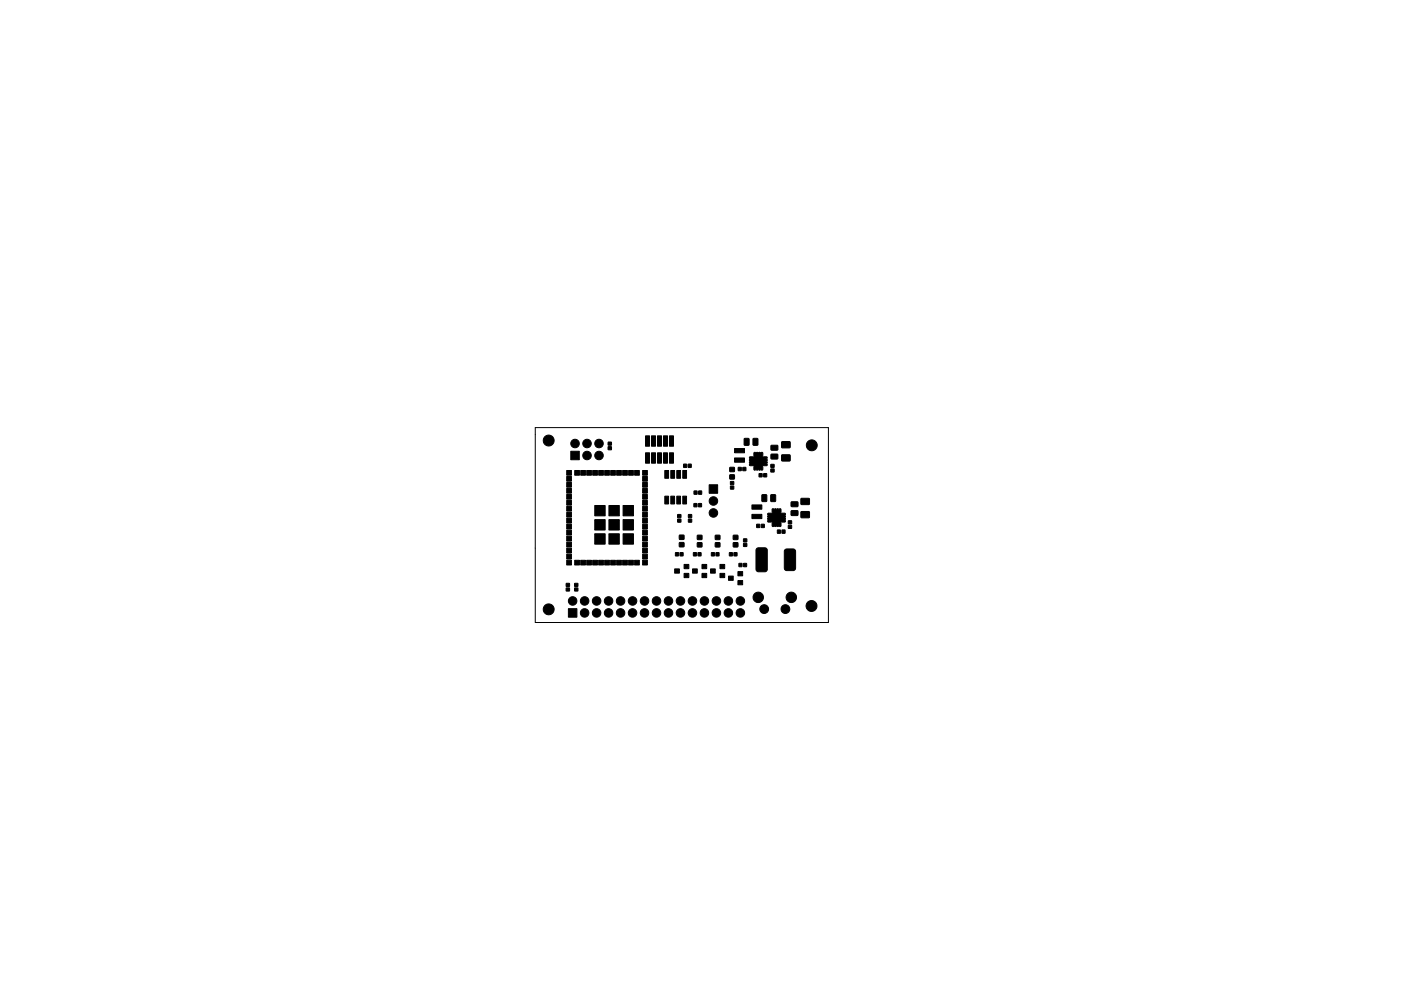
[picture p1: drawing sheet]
<svg xmlns="http://www.w3.org/2000/svg" width="297mm" height="210mm" viewBox="0 0 297 210" stroke-linecap="round" stroke-linejoin="round" font-family="sans-serif">
<path d="M113.5 90.7h62.1v41.4h-62.1z" fill="none" stroke="#000" stroke-width=".21"/>
<g fill="#000" stroke="#000" stroke-width=".21">
<path d="M121 95.7h1.8v1.8h-1.8zM128.9 94.8h.7v.6h-.7zM128.9 93.8h.7v.6h-.7zM136.9 96.1h.8v2.2h-.8zM136.9 92.5h.8v2.2h-.8zM138.1 96.1h.9v2.2h-.9zM138.1 92.5h.9v2.2h-.9zM139.4 96.1h.9v2.2h-.9zM139.4 92.5h.9v2.2h-.9zM140.7 96.1h.8v2.2h-.8zM140.7 92.5h.8v2.2h-.8zM141.9 96.1h.9v2.2h-.9z"/>
<path d="M141.9 92.5h.9v2.2h-.9zM144.9 98.5h.7v.7h-.7zM145.9 98.5h.6v.7h-.6zM154.7 99.2h1v.8h-1zM156.5 99.2h.7v.6h-.7zM155.7 97.2h2.1v.9h-2.1zM155.7 95.2h2.1v.9h-2.1zM157.5 99.2h.6v.6h-.6zM157.8 93.1h1l-.1 1.4-.9-.1zM159.7 93.1h1l-.1 1.4-.9-.1zM158.9 97l.9-.1 .2-.9h1.6l.2 .9 .9 .1v1.7l-1 .1-.1 .9h-1.6l-.2-.9-.9-.1zM163.4 99.5h.7v.6h-.7z"/>
<path d="M163.4 98.5h.7v.7h-.7zM163.5 96.4h1.3l.1 .9-1.4 .1zM163.5 94.5h1.3l.1 .9-1.4 .1zM165.8 96.5h1.7v1.2l-1.7 .1zM165.8 93.7h1.7v1.2l-1.7 .1zM120.2 118.9h1v1h-1zM120.2 117.6h1v1h-1zM120.2 116.3h1v1h-1zM120.2 115.1h1v1h-1zM120.2 113.8h1v1h-1zM120.2 112.5h1v1h-1zM120.2 111.3h1v1h-1z"/>
<path d="M120.2 110h1v1h-1zM120.2 108.7h1v1h-1zM120.2 107.4h1v1h-1zM120.2 106.2h1v1h-1zM120.2 104.9h1v1h-1zM120.2 103.6h1v1h-1zM120.2 102.4h1v1h-1zM120.2 101.1h1v1h-1zM120.2 99.8h1v1h-1zM121.9 118.9h1v1h-1zM121.9 99.8h1v1h-1zM123.1 118.9h1v1h-1z"/>
<path d="M123.1 99.8h1v1h-1zM124.4 118.9h1v1h-1zM124.4 99.8h1v1h-1zM125.7 118.9h1v1h-1zM125.7 99.8h1v1h-1zM126.9 118.9h1v1h-1zM126.9 99.8h1v1h-1zM126.1 113.2h2.2v2.3h-2.2zM126.1 110.2h2.2v2.3h-2.2zM126.1 107.2h2.2v2.3h-2.2zM128.2 118.9h1v1h-1zM128.2 99.8h1v1h-1z"/>
<path d="M129.5 118.9h1v1h-1zM129.5 99.8h1v1h-1zM129.1 113.2h2.2v2.3h-2.2zM129.1 110.2h2.2v2.3h-2.2zM129.1 107.2h2.2v2.3h-2.2zM130.7 118.9h1v1h-1zM130.7 99.8h1v1h-1zM132 118.9h1v1h-1zM132 99.8h1v1h-1zM133.3 118.9h1v1h-1zM133.3 99.8h1v1h-1zM132.1 113.2h2.2v2.3h-2.2z"/>
<path d="M132.1 110.2h2.2v2.3h-2.2zM132.1 107.2h2.2v2.3h-2.2zM134.6 118.9h1v1h-1zM134.6 99.8h1v1h-1zM136.3 118.9h1v1h-1zM136.3 117.6h1v1h-1zM136.3 116.3h1v1h-1zM136.3 115.1h1v1h-1zM136.3 113.8h1v1h-1zM136.3 112.5h1v1h-1zM136.3 111.3h1v1h-1zM136.3 110h1v1h-1z"/>
<path d="M136.3 108.7h1v1h-1zM136.3 107.4h1v1h-1zM136.3 106.2h1v1h-1zM136.3 104.9h1v1h-1zM136.3 103.6h1v1h-1zM136.3 102.4h1v1h-1zM136.3 101.1h1v1h-1zM136.3 99.8h1v1h-1zM140.9 105.3h.9v1.6h-.9zM140.9 99.8h.9v1.7h-.9zM142.2 105.3h.8v1.6h-.8zM142.2 99.8h.8v1.7h-.8z"/>
<path d="M143.2 117.3h.6v.6h-.6zM143.5 105.3h.8v1.6h-.8zM143.5 99.8h.8v1.7h-.8zM143.7 110.1h.7v.7h-.7zM143.7 109.2h.7v.6h-.7zM144.2 117.3h.6v.6h-.6zM144.1 115.1h.9v.9h-.9zM144.1 113.6h.9v.8h-.9zM144.8 105.3h.8v1.6h-.8zM144.8 99.8h.8v1.7h-.8zM146 110.1h.6v.7h-.6zM146 109.2h.6v.6h-.6z"/>
<path d="M147 117.3h.7v.6h-.7zM147.1 106.8h.7v.7h-.7zM147.2 104.2h.6v.7h-.6zM148 117.3h.6v.6h-.6zM148.1 106.8h.6v.7h-.6zM148.1 104.2h.7v.7h-.7zM147.9 115.2h.9v.8h-.9zM147.9 113.6h.9v.8h-.9zM150.8 117.3h.7v.6h-.7zM150.4 102.9h1.8v1.8h-1.8zM151.8 117.3h.6v.6h-.6zM151.7 115.2h.9v.8h-.9z"/>
<path d="M151.7 113.6h.9v.8h-.9zM154.6 117.3h.7v.6h-.7zM154.9 103.1h.7v.7h-.7zM154.9 102.2h.7v.6h-.7zM154.7 100.8h1v.8h-1zM155.6 117.3h.6v.6h-.6zM155.5 115.2h.9v.8h-.9zM155.5 113.6h.9v.8h-.9zM156.7 119.5h.6v.7h-.6zM157.7 119.5h.6v.7h-.6zM157.6 115.3h.7v.6h-.7zM157.6 114.3h.7v.7h-.7z"/>
<path d="M160.4 111.2h.7v.7h-.7zM160.9 100.5h.7v.7h-.7zM159.4 109.1h2.1v.9h-2.1zM159.4 107.1h2.1v.9h-2.1zM161.4 111.2h.6v.7h-.6zM160.4 116.4l.4-.2h1.3a.54 .54 0 0 1 .6 .6v4a.54 .54 0 0 1-.6 .5h-1.3a.54 .54 0 0 1-.5-.5v-4zM161.6 105h1l-.1 1.4-1-.1zM161.9 100.5h.6v.7h-.6zM163.4 105h1v1.4l-1-.1zM164.8 112.5h.7v.6h-.7zM162.8 108.9h.8l.2-1h1.7l.1 1 .9 .1v1.7l-.9 .1-.1 .9h-1.7l-.1-.9-.9-.1zM165.8 112.5h.6v.6h-.6z"/>
<path d="M167.1 111.5h.7v.6h-.7zM167.1 110.5h.7v.6h-.7zM166.4 116.6l.4-.1h1.3a.54 .54 0 0 1 .6 .5v3.5a.54 .54 0 0 1-.6 .6h-1.3a.54 .54 0 0 1-.5-.6v-3.5zM167.8 108.4h1.3l.1 .9-1.4 .1zM167.8 106.5h1.3l.1 .9-1.4 .1zM169.8 108.6l1.8-.1v1.3h-1.7zM169.8 105.8l1.8-.1v1.3h-1.7zM120.1 124.8h.6v.6h-.6zM120.1 123.8h.6v.6h-.6zM120.5 129.1h1.8v1.8h-1.8zM121.8 124.8h.7v.6h-.7zM121.8 123.8h.7v.6h-.7z"/>
<path d="M143 120.7h1v.9h-1zM145 121.7h1v.9h-1zM145 119.8h1v.9h-1zM146.8 120.7h1v.9h-1zM148.8 121.7h1v.9h-1zM148.8 119.8h1v.9h-1zM150.6 120.7h1v.9h-1zM152.6 121.7h1v.9h-1zM152.6 119.8h1v.9h-1zM154.5 122.2h1v.9h-1zM156.5 123.2h1v.9h-1zM156.5 121.3h1v.9h-1z"/>
<circle cx="116.3" cy="93.5" r="1.16"/>
<circle cx="121.9" cy="94.1" r=".9"/>
<circle cx="124.5" cy="94.1" r=".9"/>
<circle cx="124.5" cy="96.6" r=".9"/>
<circle cx="127" cy="94.1" r=".9"/>
<circle cx="127" cy="96.6" r=".9"/>
<circle cx="172.1" cy="94.5" r="1.16"/>
<circle cx="151.3" cy="106.3" r=".9"/>
<circle cx="151.3" cy="108.8" r=".9"/>
<circle cx="116.3" cy="129.3" r="1.16"/>
<circle cx="121.4" cy="127.5" r=".9"/>
<circle cx="124" cy="127.5" r=".9"/>
<circle cx="124" cy="130" r=".9"/>
<circle cx="126.5" cy="127.5" r=".9"/>
<circle cx="126.5" cy="130" r=".9"/>
<circle cx="129" cy="127.5" r=".9"/>
<circle cx="129" cy="130" r=".9"/>
<circle cx="131.6" cy="127.5" r=".9"/>
<circle cx="131.6" cy="130" r=".9"/>
<circle cx="134.1" cy="127.5" r=".9"/>
<circle cx="134.1" cy="130" r=".9"/>
<circle cx="136.7" cy="127.5" r=".9"/>
<circle cx="136.7" cy="130" r=".9"/>
<circle cx="139.2" cy="127.5" r=".9"/>
<circle cx="139.2" cy="130" r=".9"/>
<circle cx="141.7" cy="127.5" r=".9"/>
<circle cx="141.7" cy="130" r=".9"/>
<circle cx="144.3" cy="127.5" r=".9"/>
<circle cx="144.3" cy="130" r=".9"/>
<circle cx="146.8" cy="127.5" r=".9"/>
<circle cx="146.8" cy="130" r=".9"/>
<circle cx="149.4" cy="127.5" r=".9"/>
<circle cx="149.4" cy="130" r=".9"/>
<circle cx="151.9" cy="127.5" r=".9"/>
<circle cx="151.9" cy="130" r=".9"/>
<circle cx="154.4" cy="127.5" r=".9"/>
<circle cx="154.4" cy="130" r=".9"/>
<circle cx="157" cy="127.5" r=".9"/>
<circle cx="157" cy="130" r=".9"/>
<circle cx="160.8" cy="126.7" r="1.1"/>
<circle cx="162" cy="129.2" r=".93"/>
<circle cx="166.5" cy="129.2" r=".93"/>
<circle cx="167.8" cy="126.7" r="1.1"/>
<circle cx="172.1" cy="128.6" r="1.16"/>
</g>
</svg>
